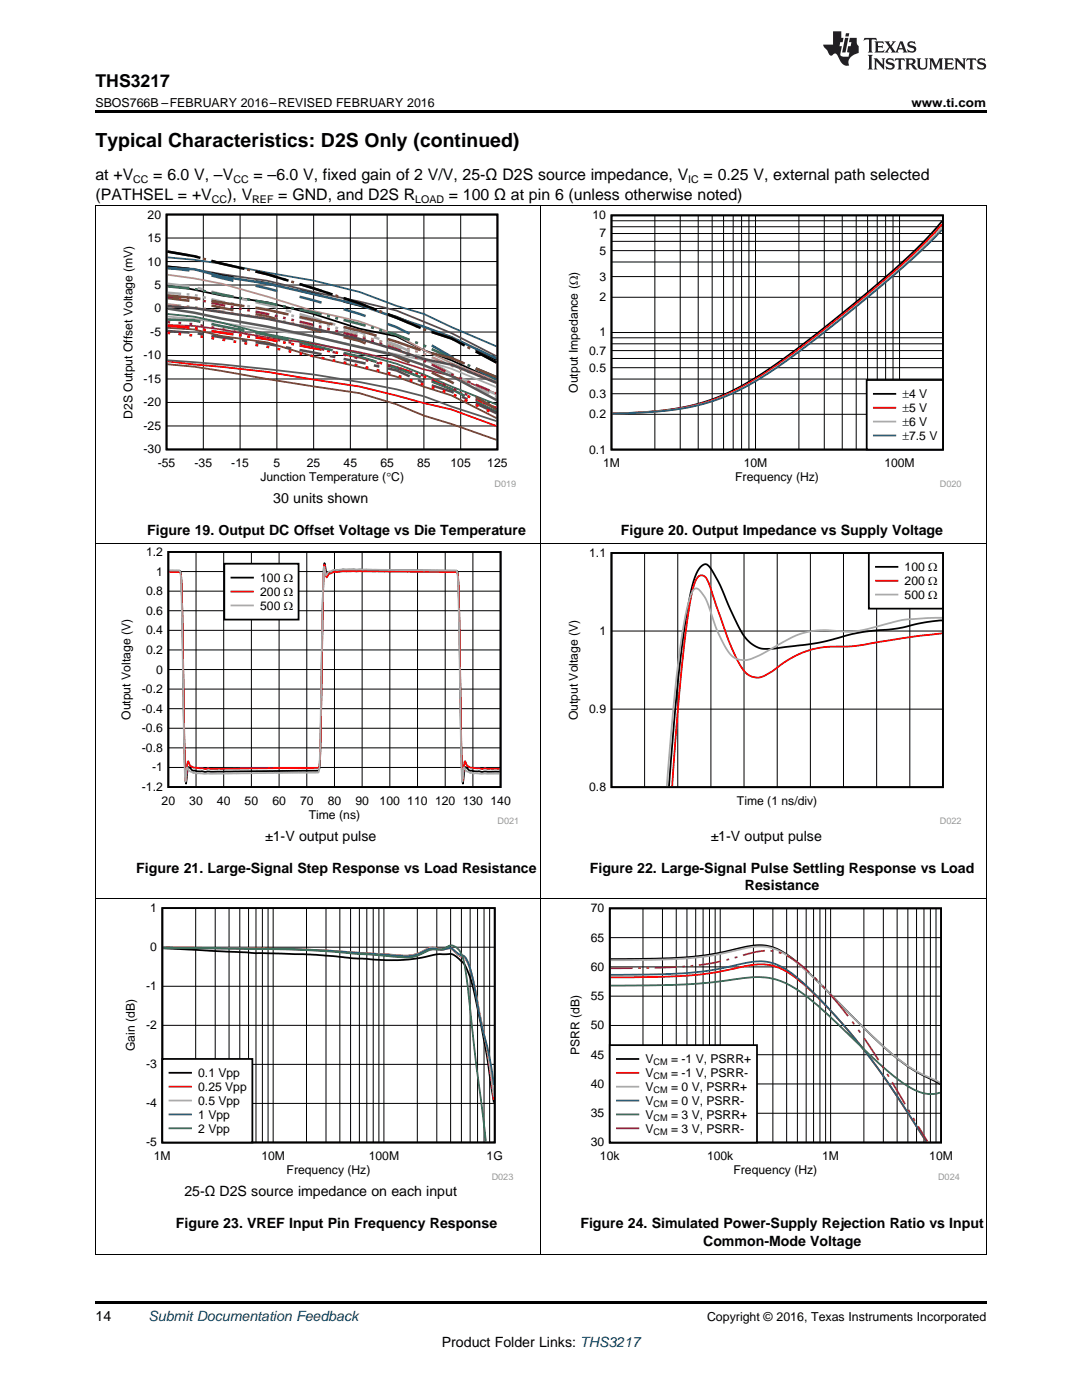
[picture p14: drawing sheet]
<svg xmlns="http://www.w3.org/2000/svg" width="216mm" height="279mm" viewBox="0 0 216 279" stroke-linecap="round" stroke-linejoin="round" font-family="sans-serif">
<defs><g id="words">
<text font-size="3.9" x="19" y="29.3">Typical Characteristics: D2S Only (continued)</text>
<text font-size="3.5" x="19" y="17.3">THS3217</text>
<g font-size="3.2">
<text x="19" y="36">at +V</text>
<text x="30.6" y="36">= 6.0 V, –V</text>
<text x="50.6" y="36">= –6.0 V, fixed gain of 2 V/V, 25-Ω D2S source impedance, V</text>
<text x="140.4" y="36">= 0.25 V, external path selected</text>
<text x="19" y="39.9">(PATHSEL = +V</text>
<text x="45.4" y="39.9">), V</text>
<text x="55.5" y="39.9">= GND, and D2S R</text>
<text x="89.6" y="39.9">= 100 Ω at pin 6 (unless otherwise noted)</text>
</g>
<g font-size="2.8">
<text x="54.5" y="100.4">30 units shown</text>
<text x="29.4" y="106.8">Figure 19. Output DC Offset Voltage vs Die Temperature</text>
<text x="123.9" y="106.8">Figure 20. Output Impedance vs Supply Voltage</text>
<text x="52.9" y="167.8">±1-V output pulse</text>
<text x="141.8" y="167.8">±1-V output pulse</text>
<text x="27.2" y="174.1">Figure 21. Large-Signal Step Response vs Load Resistance</text>
<text x="117.7" y="174.1">Figure 22. Large-Signal Pulse Settling Response vs Load</text>
<text x="148.6" y="177.7">Resistance</text>
<text x="36.8" y="238.7">25-Ω D2S source impedance on each input</text>
<text x="35.1" y="245">Figure 23. VREF Input Pin Frequency Response</text>
<text x="115.8" y="245">Figure 24. Simulated Power-Supply Rejection Ratio vs Input</text>
<text x="140.3" y="248.6">Common-Mode Voltage</text>
<text x="19" y="263.6">14</text>
<text x="88.2" y="268.9">Product Folder Links: THS3217</text>
</g>
<text font-size="2.8" fill="#0000c8" x="29.6" y="263.6">Submit Documentation Feedback</text>
<g font-size="2.5">
<text x="19" y="21.4">SBOS766B –FEBRUARY 2016–REVISED FEBRUARY 2016</text>
<text x="181.9" y="21.4">www.ti.com</text>
<text x="141.1" y="263.6">Copyright © 2016, Texas Instruments Incorporated</text>
</g>
<g font-size="2.4">
<text x="29.5" y="43.6">20</text>
<text x="118.2" y="43.8">10</text>
<text x="119.6" y="47.4">7</text>
<text x="29.5" y="53">10</text>
<text x="29.5" y="48.3">15</text>
<text x="119.6" y="50.8">5</text>
<text x="30.8" y="57.7">5</text>
<text x="119.6" y="56">3</text>
<text x="30.8" y="62.4">0</text>
<text x="119.6" y="60.1">2</text>
<text x="28.6" y="71.7">-10</text>
<text x="30" y="67.1">-5</text>
<text x="117.6" y="70.8">0.7</text>
<text x="119.6" y="67.2">1</text>
<text x="28.6" y="76.4">-15</text>
<text x="117.6" y="74.2">0.5</text>
<text x="26.4" y="83.6" transform="rotate(-90 26.4 83.6)">D2S Output Offset Voltage (mV)</text>
<text x="28.6" y="81.1">-20</text>
<text x="115.3" y="78.4" transform="rotate(-90 115.3 78.4)">Output Impedance (:)</text>
<text x="117.6" y="83.5">0.2</text>
<text x="117.6" y="79.4">0.3</text>
<text x="180.1" y="79.5">r4 V</text>
<text x="180.1" y="82.2">r5 V</text>
<text x="28.6" y="85.8">-25</text>
<text x="180.1" y="85">r6 V</text>
<text x="180.1" y="87.8">r7.5 V</text>
<text x="28.6" y="90.5">-30</text>
<text x="31.5" y="93.3">-55</text>
<text x="38.8" y="93.3">-35</text>
<text x="46.2" y="93.3">-15</text>
<text x="54.6" y="93.3">5</text>
<text x="61.2" y="93.3">25</text>
<text x="68.6" y="93.3">45</text>
<text x="75.9" y="93.3">65</text>
<text x="83.2" y="93.3">85</text>
<text x="89.9" y="93.3">105</text>
<text x="97.2" y="93.3">125</text>
<text x="117.6" y="90.5">0.1</text>
<text x="120.3" y="93.3">1M</text>
<text x="148.4" y="93.3">10M</text>
<text x="176.5" y="93.3">100M</text>
<text x="52" y="96.1">Junction Temperature (qC)</text>
<text x="146.7" y="96.1">Frequency (Hz)</text>
<text x="29.1" y="111">1.2</text>
<text x="117.6" y="111.2">1.1</text>
<text x="180.5" y="114">100 :</text>
<text x="29.1" y="118.8">0.8</text>
<text x="31.2" y="114.9">1</text>
<text x="51.9" y="116.1">100</text>
<text x="51.9" y="118.9">200</text>
<text x="56.6" y="116.1">:</text>
<text x="56.6" y="118.9">:</text>
<text x="180.5" y="116.8">200 :</text>
<text x="180.5" y="119.5">500 :</text>
<text x="29.1" y="122.7">0.6</text>
<text x="51.9" y="121.7">500</text>
<text x="56.6" y="121.7">:</text>
<text x="29.1" y="130.5">0.2</text>
<text x="29.1" y="126.6">0.4</text>
<text x="119.6" y="126.7">1</text>
<text x="31.2" y="134.4">0</text>
<text x="26.1" y="143.7" transform="rotate(-90 26.1 143.7)">Output Voltage (V)</text>
<text x="28.3" y="142.2">-0.4</text>
<text x="28.3" y="138.3">-0.2</text>
<text x="115.3" y="143.8" transform="rotate(-90 115.3 143.8)">Output Voltage (V)</text>
<text x="117.6" y="142.3">0.9</text>
<text x="28.3" y="146.1">-0.6</text>
<text x="28.3" y="150">-0.8</text>
<text x="30.3" y="154">-1</text>
<text x="28.3" y="157.9">-1.2</text>
<text x="32.2" y="160.6">20</text>
<text x="37.8" y="160.6">30</text>
<text x="43.3" y="160.6">40</text>
<text x="48.8" y="160.6">50</text>
<text x="54.3" y="160.6">60</text>
<text x="59.9" y="160.6">70</text>
<text x="65.4" y="160.6">80</text>
<text x="70.9" y="160.6">90</text>
<text x="75.8" y="160.6">100</text>
<text x="81.3" y="160.6">110</text>
<text x="86.8" y="160.6">120</text>
<text x="92.3" y="160.6">130 140</text>
<text x="117.6" y="157.9">0.8</text>
<text x="147" y="160.7">Time (1 ns/div)</text>
<text x="61.6" y="163.4">Time (ns)</text>
<text x="30" y="182">1</text>
<text x="117.9" y="182.1">70</text>
<text x="30" y="189.8">0</text>
<text x="117.9" y="187.9">65</text>
<text x="29.1" y="197.6">-1</text>
<text x="117.9" y="193.8">60</text>
<text x="117.9" y="199.6">55</text>
<text x="26.9" y="209.8" transform="rotate(-90 26.9 209.8)">Gain (dB)</text>
<text x="29.1" y="205.4">-2</text>
<text x="117.9" y="205.4">50</text>
<text x="29.1" y="213.2">-3</text>
<text x="39.5" y="215">0.1 Vpp</text>
<text x="115.7" y="210.6" transform="rotate(-90 115.7 210.6)">PSRR (dB)</text>
<text x="117.9" y="211.3">45</text>
<text x="128.8" y="212.2">V</text>
<text x="128.8" y="215">V</text>
<text x="133.9" y="212.2">= -1 V, PSRR+</text>
<text x="133.9" y="215">= -1 V, PSRR-</text>
<text x="29.1" y="221">-4</text>
<text x="39.5" y="217.7">0.25 Vpp</text>
<text x="39.5" y="220.5">0.5 Vpp</text>
<text x="117.9" y="217.1">40</text>
<text x="128.8" y="217.7">V</text>
<text x="128.8" y="220.5">V</text>
<text x="133.9" y="217.7">= 0 V, PSRR+</text>
<text x="133.9" y="220.5">= 0 V, PSRR-</text>
<text x="39.5" y="223.3">1 Vpp</text>
<text x="39.5" y="226">2 Vpp</text>
<text x="117.9" y="223">35</text>
<text x="128.8" y="223.3">V</text>
<text x="128.8" y="226">V</text>
<text x="133.9" y="223.3">= 3 V, PSRR+</text>
<text x="133.9" y="226">= 3 V, PSRR-</text>
<text x="29.1" y="228.8">-5</text>
<text x="30.7" y="231.6">1M</text>
<text x="52.2" y="231.6">10M</text>
<text x="73.6" y="231.6">100M</text>
<text x="97.1" y="231.6">1G</text>
<text x="117.9" y="228.8">30</text>
<text x="119.7" y="231.6">10k</text>
<text x="141.1" y="231.6">100k</text>
<text x="164.1" y="231.6">1M</text>
<text x="185.4" y="231.6">10M</text>
<text x="57.2" y="234.3">Frequency (Hz)</text>
<text x="146.4" y="234.3">Frequency (Hz)</text>
</g>
<g font-size="2.1">
<text x="26.6" y="36.6">CC</text>
<text x="42.3" y="40.5">CC</text>
<text x="46.6" y="36.6">CC</text>
<text x="50.3" y="40.5">REF</text>
<text x="82.9" y="40.5">LOAD</text>
<text x="137.3" y="36.6">IC</text>
</g>
<g font-size="1.8" fill="#999">
<text x="98.7" y="97.1">D019</text>
<text x="187.5" y="97.1">D020</text>
<text x="99.3" y="164.5">D021</text>
<text x="187.5" y="164.5">D022</text>
<text x="98.1" y="235.4">D023</text>
<text x="187.2" y="235.4">D024</text>
</g>
<g font-size="1.8">
<text x="130.4" y="212.6">CM</text>
<text x="130.4" y="215.4">CM</text>
<text x="130.4" y="218.2">CM</text>
<text x="130.4" y="220.9">CM</text>
<text x="130.4" y="223.7">CM</text>
<text x="130.4" y="226.4">CM</text>
</g>
</g></defs>
<path d="M19 259.7h177.8v.5h-177.8z" fill="#000"/>
<path d="M19.1 179.4v70.9M107.9 179.4v70.9M196.8 179.4v70.9M19 250.3h177.8" fill="none" stroke="#000" stroke-width=".2"/>
<path d="M24.6 180.3h77.8v55.1h-77.8z" fill-rule="evenodd" fill="#fff"/>
<path d="M32.4 181.2h66.3v46.8h-66.3zM32.6 189.3l18.2 .9 11.2 .3 8.6 .8 6.5 .3 4.9-.2 5.6-1 2.8 .1 .9 .6 1.4 1.4 .9 2.1 .7 2.1 2.8 13.6 1.4 9.8" fill="none" stroke="#000" stroke-width=".35"/>
<g fill="none" stroke="#000" stroke-width=".2">
<path d="M32.4 196.8h66.3M32.4 189h66.3M39 181.2v46.8M42.9 181.2v46.8M45.7 181.2v46.8M47.8 181.2v46.8M49.6 181.2v46.8M51.1 181.2v46.8M52.4 181.2v46.8M53.5 181.2v46.8M54.5 181.2v46.8M61.2 181.2v46.8"/>
<path d="M65.1 181.2v46.8M67.8 181.2v46.8M70 181.2v46.8M71.7 181.2v46.8M73.2 181.2v46.8M74.5 181.2v46.8M75.6 181.2v46.8M76.6 181.2v46.8M83.3 181.2v46.8M87.2 181.2v46.8M89.9 181.2v46.8M92.1 181.2v46.8"/>
<path d="M93.8 181.2v46.8M95.3 181.2v46.8M96.6 181.2v46.8M97.7 181.2v46.8M32.4 212.4h66.3M32.4 204.6h66.3M32.4 220.2h66.3"/>
</g>
<path d="M32.6 189.1l27.7 .4 20.6 1.2 2-.2 3.1-1.3 2.2 .3 1.1-.2a2.41 2.41 0 0 1 2 1.2l.7 .4a1.73 1.73 0 0 1 1.5 1.6l1 3.3 2.6 13.1 1.4 10.6" fill="none" stroke="#f00" stroke-width=".35"/>
<path d="M32.6 189.1l26.5 .3 6.2 .3 15.5 1 2.1-.2 3.1-1.3 2.2 .3 1.6-.3 .4 .2 1.2 1.1 .6 .3a1.71 1.71 0 0 1 1.5 1.5l1 3.5 2.6 13 1.4 10.1" fill="none" stroke="#aaa" stroke-width=".35"/>
<path d="M32.6 189.1l27.2 .4 6.2 .3 15 1.1 1.9-.3 3-1.3 2.4 .2 1.1-.2a2.47 2.47 0 0 1 2 1l.7 .3a1.61 1.61 0 0 1 1.3 1.5l.9 3.1 1.7 9.1 1.5 5.8 1 6.4" fill="none" stroke="#295c75" stroke-width=".35"/>
<path d="M32.6 189.1l26.6 .4 22.2 1.6 1.7-.3 2.8-1.2 2.4-.2 1.8-.7 1 .4 .8 1a16.9 16.9 0 0 1 1.3 5.9l1.7 15.3 2 16.5" fill="none" stroke="#286b49" stroke-width=".35"/>
<path d="M32.4 211.3h18v16.7h-18z" fill-rule="evenodd" fill="#fff"/>
<path d="M32.4 211.3h18v16.7h-18zM33.8 214.1h4.3" fill="none" stroke="#000" stroke-width=".35"/>
<path d="M33.8 216.9h4.3" fill="none" stroke="#f00" stroke-width=".35"/>
<path d="M33.8 219.6h4.3" fill="none" stroke="#aaa" stroke-width=".35"/>
<path d="M33.8 222.4h4.3" fill="none" stroke="#295c75" stroke-width=".35"/>
<path d="M33.8 225.2h4.3" fill="none" stroke="#286b49" stroke-width=".35"/>
<path d="M113.3 180.4h78.2v55h-78.2z" fill-rule="evenodd" fill="#fff"/>
<path d="M121.7 181.3h66.1v46.7h-66.1zM121.8 191.4l9.1-.1 5.8-.2 4.8-.6 4-.8a18.9 18.9 0 0 1 7.8-.9 16.5 16.5 0 0 1 7.3 4.6l15.4 15.2a35.8 35.8 0 0 0 11 7.4l.6 .4" fill="none" stroke="#000" stroke-width=".35"/>
<g fill="none" stroke="#000" stroke-width=".2">
<path d="M121.7 198.8h66.1M121.7 193h66.1M121.7 187.1h66.1M128.3 181.3v46.7M132.2 181.3v46.7M134.9 181.3v46.7M137.1 181.3v46.7M138.8 181.3v46.7M140.3 181.3v46.7M141.6 181.3v46.7M142.7 181.3v46.7M143.7 181.3v46.7"/>
<path d="M150.3 181.3v46.7M154.2 181.3v46.7M157 181.3v46.7M159.1 181.3v46.7M160.9 181.3v46.7M162.3 181.3v46.7M163.6 181.3v46.7M164.7 181.3v46.7M165.7 181.3v46.7M172.4 181.3v46.7M176.3 181.3v46.7M179 181.3v46.7"/>
<path d="M181.2 181.3v46.7M182.9 181.3v46.7M184.4 181.3v46.7M185.7 181.3v46.7M186.8 181.3v46.7M121.7 216.3h66.1M121.7 210.5h66.1M121.7 204.7h66.1M121.7 222.2h66.1"/>
</g>
<path d="M121.8 195.1l8.7-.1 7-.3 4-.4 4.8-.9a16.1 16.1 0 0 1 8.4-.5 24.9 24.9 0 0 1 8.8 6.5l4.5 4.8 5.8 7.2 3.7 5.1 7.3 11.3" fill="none" stroke="#f00" stroke-width=".35"/>
<path d="M121.8 191.6l9.1-.1 6.6-.3 3.6-.4 4.8-.9a17.1 17.1 0 0 1 7.7-.8 17.8 17.8 0 0 1 7.4 4.7l14.7 14.5a33 33 0 0 0 11.3 7.5l.6 .3" fill="none" stroke="#aaa" stroke-width=".35"/>
<path d="M121.8 194.6l7.6-.1 7-.3 5.5-.6 4-.8a19.5 19.5 0 0 1 7.4-.8 16.3 16.3 0 0 1 7.7 4.8l5.9 6.1 5.8 7 4.8 6.6 7.4 11.3" fill="none" stroke="#295c75" stroke-width=".35"/>
<path d="M121.8 196.7l15.3-.3 4.8-.3 4.7-.7a16.5 16.5 0 0 1 10 .7 43.8 43.8 0 0 1 10.6 8.3l7.7 7.4a29 29 0 0 0 8.8 6.2 6.1 6.1 0 0 0 3.9 .1" fill="none" stroke="#286b49" stroke-width=".35"/>
<g fill="none" stroke="#9e3a3a" stroke-width=".35">
<path d="M126.2 193.2h-4.4M127.3 193.2h.6M129 193.2h.5M135 193l-4.4 .2M136.7 192.9h-.6M138.3 192.7l-.5 .1M143.8 191.9l-4.4 .7M145.5 191.4l-.6 .2M147.1 191l-.5 .1M152.6 189.7l-1.9 .3-2.5 .7M153.7 189.7l.6 .1M155.4 190.1l.5 .1"/>
<path d="M157 190.7l1.8 1.1 2.6 2.2M162.5 195.1l.6 .5M164.1 196.7l.5 .6M165.6 198.4l3.6 4.4M170.1 203.9l.4 .5M171.3 205.5l.4 .6M172.4 207.2l2.9 4.4M176 212.7l.3 .5M177 214.3l.4 .6M178 216l2.6 4.4M181.2 221.5l.4 .5M182.2 223.1l.3 .6"/>
<path d="M183.2 224.8l1.9 3"/>
</g>
<path d="M121.7 208.6h29.3v19.4h-29.3z" fill-rule="evenodd" fill="#fff"/>
<path d="M121.7 208.6h29.3v19.4h-29.3zM123.1 211.3h4.3" fill="none" stroke="#000" stroke-width=".35"/>
<path d="M123.1 214.1h4.3" fill="none" stroke="#f00" stroke-width=".35"/>
<path d="M123.1 216.9h4.3" fill="none" stroke="#aaa" stroke-width=".35"/>
<path d="M123.1 219.6h4.3" fill="none" stroke="#295c75" stroke-width=".35"/>
<path d="M123.1 222.4h4.3" fill="none" stroke="#286b49" stroke-width=".35"/>
<path d="M123.1 225.2h4.3" fill="none" stroke="#9e3a3a" stroke-width=".35"/>
<path d="M19.1 108.5v70.9M107.9 108.5v70.9M196.8 108.5v70.9M19 179.4h177.8" fill="none" stroke="#000" stroke-width=".2"/>
<path d="M23.7 109.2h79.5v55.3h-79.5z" fill-rule="evenodd" fill="#fff"/>
<path d="M33.6 110.2h66.3v46.9h-66.3zM33.8 113.9h2l.2 .2a119.2 119.2 0 0 1 .5 13.8l.2 15.5a116.7 116.7 0 0 0 .4 13l.5-3.3 .4 .2a1.72 1.72 0 0 0 1.3 .6l1.7 .2 22.6-.4 .3-2.3 .1-4 .3-21.7a124.8 124.8 0 0 1 .4-13.3l.5 2.1 .4-.1a3.1 3.1 0 0 1 2.5-.6l2.5-.1 20.4 .2 .3 .2a118 118 0 0 1 .4 13.8l.2 15.5a117.3 117.3 0 0 0 .5 13l.3-2.9 .1-.4 .2 .1a2.13 2.13 0 0 0 2 .7l4.7 .1" fill="none" stroke="#000" stroke-width=".36"/>
<g fill="none" stroke="#000" stroke-width=".2">
<path d="M33.6 118h66.3M33.6 114.1h66.3M39.1 110.2v46.9M44.6 110.2v46.9M50.2 110.2v46.9M55.7 110.2v46.9M61.2 110.2v46.9M66.7 110.2v46.9M72.3 110.2v46.9M77.8 110.2v46.9M83.3 110.2v46.9M88.8 110.2v46.9"/>
<path d="M94.4 110.2v46.9M33.6 137.5h66.3M33.6 133.6h66.3M33.6 129.7h66.3M33.6 125.8h66.3M33.6 121.9h66.3M33.6 153.2h66.3M33.6 149.3h66.3M33.6 145.3h66.3M33.6 141.4h66.3"/>
</g>
<path d="M33.8 114.1l2.1 .1 .2 .6 .9 41 .3-3 .3-.9a1.74 1.74 0 0 0 1.8 1.4l1.6 .2 22.6-.3 .3-2.1 .1-3.7 .3-20a158.4 158.4 0 0 1 .4-14.7l.5 2.5a1.89 1.89 0 0 1 1.4-1l5.3-.2 19.1 .2 .3 .1 .3 6.4 .7 35.1 .1-.2a10.7 10.7 0 0 1 .4-3.7 1.75 1.75 0 0 0 1.9 1.4l1.5 .2 3.5-.1" fill="none" stroke="#f00" stroke-width=".36"/>
<path d="M33.8 113.9h2.1l.2 1.7 .7 35.9 .2 4.5 .3-2.9a2.12 2.12 0 0 0 2.4 1.2l1.2 .1 22.6-.2 .3-1.4 .1-3.1 .7-36.5h.1l.4 1.6 .5-.7h.4l.4-.3 1.9-.2 22.9 .3 .2 1.7 .1 3.5 .5 32.4 .3 4.5 .3-2.9 .1 .1a1.57 1.57 0 0 0 1.4 1l1.9 .2h3.7" fill="none" stroke="#aaa" stroke-width=".36"/>
<path d="M44.8 112.5h14.8v11.2h-14.8z" fill-rule="evenodd" fill="#fff"/>
<path d="M44.8 112.5h14.8v11.2h-14.8zM46.2 115.3h4.3" fill="none" stroke="#000" stroke-width=".36"/>
<path d="M46.2 118.1h4.3" fill="none" stroke="#f00" stroke-width=".36"/>
<path d="M46.2 120.8h4.3" fill="none" stroke="#aaa" stroke-width=".36"/>
<path d="M113 109.4h78.8v55.1h-78.8z" fill-rule="evenodd" fill="#fff"/>
<path d="M122 110.4h66.1v46.7h-66.1zM188 123.8l-3.6 .4-5.5 1.2-6.9 .8-2.1 .4-6.4 1.6-7.1 1a12.3 12.3 0 0 1-5 .1 8 8 0 0 1-4.3-4.7l-1.5-3.4a31.4 31.4 0 0 0-4.3-8.3 1.03 1.03 0 0 0-1.6 .3 13.2 13.2 0 0 0-2.1 6 285.8 285.8 0 0 0-3.7 32l-.4 5.7" fill="none" stroke="#000" stroke-width=".35"/>
<path d="M128.6 110.4v46.7M135.2 110.4v46.7M141.9 110.4v46.7M148.5 110.4v46.7M155.1 110.4v46.7M161.7 110.4v46.7M168.3 110.4v46.7M174.9 110.4v46.7M181.5 110.4v46.7M122 125.9h66.2M122 141.5h66.2" fill="none" stroke="#000" stroke-width=".2"/>
<path d="M188 126.4l-6.2 .7-11.4 1.8-5 .2-2.7 .3a21 21 0 0 0-8.7 4.6l-.5 .3a3.5 3.5 0 0 1-5.6-1.1 51.3 51.3 0 0 1-4.5-10.9l-.5-1.4a27.6 27.6 0 0 0-2.1-5.7l-.3-.2a1.06 1.06 0 0 0-1.6 .6l-.2 .6a63.3 63.3 0 0 0-2.1 12.1l-1.4 13.6-1.1 15" fill="none" stroke="#f00" stroke-width=".35"/>
<path d="M188 123.3l-5.4 .2a36.8 36.8 0 0 0-8.7 1.8l-1.1 .3a16.9 16.9 0 0 1-7.1 .2h-1.4a16.1 16.1 0 0 0-9 2.9l-1.8 1a13.3 13.3 0 0 1-5 2 3.6 3.6 0 0 1-3.5-2.1l-1-1.9a49.6 49.6 0 0 1-2.9-7.7 5.1 5.1 0 0 0-2.2-2.6 1.35 1.35 0 0 0-1 1.2 73.7 73.7 0 0 0-2.7 14.4l-.8 7.5-1.3 16.4" fill="none" stroke="#aaa" stroke-width=".35"/>
<path d="M173.4 110.4h14.7v11.1h-14.7z" fill-rule="evenodd" fill="#fff"/>
<path d="M173.4 110.4h14.7v11.1h-14.7zM174.8 113.1h4.3" fill="none" stroke="#000" stroke-width=".35"/>
<path d="M174.8 115.9h4.3" fill="none" stroke="#f00" stroke-width=".35"/>
<path d="M174.8 118.7h4.3" fill="none" stroke="#aaa" stroke-width=".35"/>
<path d="M19.1 41.1v67.4M107.9 41.1v67.4M196.8 41.1v67.4M19 108.5h177.8" fill="none" stroke="#000" stroke-width=".2"/>
<path d="M24.1 41.9h78.8v55.3h-78.8z" fill-rule="evenodd" fill="#fff"/>
<path d="M33.2 42.8h66.1v46.9h-66.1zM33.4 56.8l10.8 2.2 9.2 1.3 9.2 2.4 9.1 2.9 7.4 1.5 5.5 2.8 5.5 2 9 4.1" fill="none" stroke="#000" stroke-width=".35"/>
<g fill="none" stroke="#000" stroke-width=".2">
<path d="M33.2 56.9h66.1M33.2 52.2h66.1M33.2 47.5h66.1M40.6 42.8v46.9M47.9 42.8v46.9M55.2 42.8v46.9M62.6 42.8v46.9M69.9 42.8v46.9M77.3 42.8v46.9M84.6 42.8v46.9M91.9 42.8v46.9M33.2 75.6h66.1"/>
<path d="M33.2 71h66.1M33.2 66.3h66.1M33.2 61.6h66.1M33.2 85h66.1M33.2 80.3h66.1"/>
</g>
<path d="M33.4 72.1l20 2.1 18.3 2.9 18.4 4.6 9 3.3" fill="none" stroke="#f00" stroke-width=".35"/>
<path d="M33.4 63.2l5.3 .5 23.9 3.4 22 4.8 5.5 1.7 9 3.7" fill="none" stroke="#aaa" stroke-width=".35"/>
<path d="M33.4 51.4l5.3 .4 5.5 .8 18.4 3.4 9.1 2.3 7.4 2.7 5.5 1.7 5.5 2.6 9 3.8" fill="none" stroke="#295c75" stroke-width=".35"/>
<path d="M33.4 62.7l5.3 .5 5.5 1.2 9.2 2.3 9.2 1.8 9.1 2.1 7.4 2 20 8.1" fill="none" stroke="#286b49" stroke-width=".35"/>
<path d="M33.4 64.9l5.3 .2 5.5 .7 9.2 1.6 9.2 1.2 9.1 1.7 7.4 1.7 5.5 1.7 5.5 1.3 9 3.6" fill="none" stroke="#9e3a3a" stroke-width=".35"/>
<path d="M33.4 53.1l5.3 .6 5.5 1 9.2 1.3 9.2 2.3 9.1 1.9 7.4 1.8 11 4.5 9 4.6" fill="none" stroke="#68275f" stroke-width=".35"/>
<path d="M33.4 65.4l5.3 .4 5.5 1.3 9.2 1.2 9.2 2.8 9.1 2.1 7.4 2 5.5 2 5.5 1.7 9 4.6" fill="none" stroke="#6b5028" stroke-width=".35"/>
<path d="M33.4 72.7l5.3 .5 14.7 2.5 18.3 2.8 7.4 2.2 5.5 2.2 5.5 1.7 9 3.2" fill="none" stroke="#84471f" stroke-width=".35"/>
<path d="M33.4 54.8l5.3 .8 5.5 1 9.2 2.6 9.2 2.9 9.1 2.1 7.4 2.6 5.5 3.1 5.5 2.6 9 3.5" fill="none" stroke="#b2af67" stroke-width=".35"/>
<path d="M33.4 71.9a379.4 379.4 0 0 1 38.3 4.3l7.4 1.5 5.5 1.4 5.5 2 9 3" fill="none" stroke="#595959" stroke-width=".35"/>
<g fill="none" stroke="#000" stroke-width=".5">
<path d="M33.4 50.2l6.6 1.3M33.4 53.2l4.4 .5M42.2 54.5l4.4 .9M42.2 52.1l6.6 1.6M51 56.2l4.4 .8M51 54.2l2.4 .6 4.2 1.2M59.8 58l4.4 1M59.8 56.7l6.6 2.1M68.6 59.5l6.5 2.4M68.6 60.1l4.4 1.2M81.7 64.3l-4.4-1.6 6.6 2.8M86.1 66l4.4 1.6"/>
<path d="M86.1 66.3l4 1.3 2.6 1.4M94.9 69.8l4.2 2M94.9 70.1l4.2 2.3"/>
</g>
<g fill="none" stroke="#f00" stroke-width=".5">
<path d="M33.4 65l4.4 .4M33.4 66.4l.5 .1M35.6 66.6l.5 .1M37.8 66.9h.5M38.9 65.5l.5 .1M40 67.1l.5 .1M40.5 65.8l.6 .1M42.2 66l4.4 .7M42.2 67.5l.5 .1M44.4 67.8l.5 .1M46.6 68.1l.5 .1M47.7 66.9l.5 .1"/>
<path d="M48.8 68.5l.5 .1M49.3 67.1l.6 .1M51 67.4l4.4 .7M51 68.8l.5 .1M53.2 69.2l.5 .1M55.4 69.6l.5 .1M56.5 68.3l.5 .1M57.6 70.1l.5 .1M58.1 68.6l.6 .1M59.8 68.9l4.4 .9M59.8 70.5l.5 .1M62 71l.5 .1"/>
<path d="M64.2 71.4l.5 .1M65.3 70l.5 .1M66.4 71.9l.5 .1M66.9 70.3l.6 .1M68.6 70.7l4.4 .9M68.6 72.3l.5 .1M70.8 72.8l.5 .1M73 73.3l.5 .1M74.1 71.9l.5 .2M75.1 73.9l.6 .1M75.7 72.4l.6 .1M77.3 72.8l4.4 1.4"/>
<path d="M77.3 74.4l.6 .2M79.6 75l.5 .2M81.7 75.8l.6 .2M82.8 74.5l.6 .2M83.9 76.6l.6 .2M84.5 75.1l.5 .2M86.1 75.9l4.4 2M86.1 77.3l.6 .2M88.3 78l.6 .2M90.5 78.8l.6 .2M91.6 78.4l.6 .2M92.7 79.8l.6 .3"/>
<path d="M93.3 79l.5 .3M94.9 79.7l4.2 1.8M94.9 80.8l.6 .3M97.1 81.8l.6 .3"/>
</g>
<g fill="none" stroke="#aaa" stroke-width=".5">
<path d="M33.4 58.4l2.7 .2M33.4 56.6l4.4 .6M37.2 58.7l.6 .1M38.9 58.9l.5 .1M39.4 57.5l1.1 .3M40.5 59.3l.6 .1M42.2 59.7l2.7 .6M42.2 58.2l4.4 1.1M48.2 59.7l1.1 .2M46 60.5l.6 .1M47.7 60.8l.5 .1M49.3 61.1l.6 .1"/>
<path d="M51 61.4l2.7 .4M51 60.3l4.4 1.1M54.8 62.1l.6 .2M56.5 62.5l.5 .2M57 61.9l1.1 .3M58.1 62.9l.6 .2M59.8 62.7l4.4 1.3M59.8 63.3l2.7 .7M63.6 64.4l.6 .1M65.3 64.9l.5 .1M65.8 64.5l1.1 .3M66.9 65.4l.6 .1"/>
<path d="M68.6 65.3l4.4 1.4M68.6 65.9l2.7 .8M72.4 67l.6 .2M74.1 67.6l.5 .2M74.6 67.3l1.1 .4M75.7 68.1l.6 .2M77.3 68.7l2.8 1M77.3 68.2l1.8 .6 2.6 1.3M81.2 70.1l.5 .3M82.8 70.8l.6 .2M83.4 70.9l1.1 .5M84.5 71.5l.5 .3"/>
<path d="M86.1 72.3l4.4 2.5M86.1 72.5l2.8 1.7M90 74.8l.5 .3M91.6 75.6l.6 .3M92.2 75.6l1.1 .5M93.3 76.4l.5 .3M94.9 77.2l2.8 1.3M94.9 76.8l4.2 2M98.8 79.1l.3 .1"/>
</g>
<path d="M33.4 53.5l5.3 .2 5.5 1.5 9.2 1.4 18.3 4.3 12.9 4.3 5.5 2.1 9 4.2M33.4 53.4l4.4 .6M42.2 55l4.4 1M51 57l4.4 1.1M59.8 59.2l4.4 1.2M68.6 61.7l4.4 1.4M77.3 64.7l1.8 .6 2.6 1.3M86.1 68.9l4.4 2.5M94.9 73.6l4.2 2.1" fill="none" stroke="#295c75" stroke-width=".5"/>
<g fill="none" stroke="#286b49" stroke-width=".5">
<path d="M33.4 57.1l4.4 .5M38.9 57.7l.5 .1M40.5 58l.6 .2M42.2 58.4l4.4 .8M47.7 59.4l.5 .1M49.3 59.7l.6 .1M33.4 63.8l5.3 .2 1.3 .2M42.2 64.7l6.6 1.3M51 66.4l6.6 1.4M51 60l4.4 .9M56.5 61.1l.5 .1M58.1 61.4l.6 .1"/>
<path d="M59.8 68.3l6.6 1.6M59.8 61.8l4.4 1M65.3 63l.5 .2M66.9 63.5l.6 .1M68.6 70.4l3.1 .8 3.4 1M68.6 63.9l4.4 1.1M74.1 65.3l.5 .2M75.7 65.8l.6 .2M77.3 72.9l6.6 2.4M77.3 66.3l4.4 1.5M82.8 68.3l.6 .2M84.5 68.9l.5 .3"/>
<path d="M86.1 76.1l4 1.6 2.6 1.3M86.1 69.7l4.4 2M91.6 72.1l.6 .3M93.3 72.8l.5 .3M94.9 73.5l4.2 1.8M94.9 80.1l4.2 2.1"/>
</g>
<g fill="none" stroke="#9e3a3a" stroke-width=".5">
<path d="M33.4 59.2l2.7 .2M37.2 59.5l.6 .1M38.9 59.7l.5 .1M33.4 64.3h.5M35.6 64.5h.5M37.8 64.6l.5 .1M40 64.9l.5 .1M40.5 60l.6 .2M42.2 60.4l2.7 .6M42.2 65.3l.5 .1M44.4 65.7l.5 .1M46 61.2l.6 .1"/>
<path d="M46.6 66.1l.5 .1M47.7 61.5l.5 .2M48.8 66.5l.5 .1M49.3 61.9l.6 .1M51 62.2l2.7 .6M51 67l.5 .1M53.2 67.4l.5 .1M54.8 63l.6 .1M55.4 67.8l.5 .1M56.5 63.4l.5 .1M57.6 68.3l.5 .1M58.1 63.8l.6 .1"/>
<path d="M59.8 68.7l.5 .1M59.8 64.2l2.7 .6M62 69.2l.5 .1M63.6 65.1l.6 .2M64.2 69.7l.5 .1M65.3 65.6l.5 .1M66.4 70.2l.5 .2M66.9 66l.6 .1M68.6 70.8l.5 .1M68.6 66.4l2.7 .7M70.8 71.3l.5 .2M72.4 67.5l.6 .2"/>
<path d="M73 71.9l.5 .1M74.1 68l.5 .2M75.1 72.4l.6 .2M75.7 68.5l.6 .2M77.3 69.1l2.8 1M77.3 73l.6 .1M79.6 73.5l.5 .2M81.2 70.5l.5 .3M81.7 74.2l.6 .1M82.8 71.2l.6 .3M83.9 74.8l.6 .1M84.5 71.9l.5 .3"/>
<path d="M86.1 75.7l.6 .2M86.1 72.8l2.8 1.3M88.3 76.6l.6 .3M90 74.7l.5 .2M90.5 77.6l.6 .2M91.6 75.4l.6 .2M92.7 78.6l.6 .2M93.3 76.1l.5 .2M94.9 79.5l.6 .2M94.9 76.8l2.8 1.1M98.8 78.4l.3 .1M97.1 80.4l.6 .3"/>
</g>
<g fill="none" stroke="#68275f" stroke-width=".5">
<path d="M33.4 61.1l5.3 .4 14.7 2.1 18.3 4 7.4 2.2 5.5 1.9 5.5 1.1 9 3.6M33.4 66.1l4.4 .3M39.4 66.6l1.1 .1M42.2 67l4.4 .7M48.2 67.9l1.1 .2M51 68.3l4.4 .7M57 69.3l1.1 .2M59.8 69.8l4.4 .9M65.8 71l1.1 .3M68.6 71.6l4.4 1M74.6 72.9l1.1 .3M77.3 73.5l1.8 .4 2.6 1.2"/>
<path d="M83.4 75.9l1.1 .5M86.1 76.9l4.4 1.5M92.2 79.2l1.1 .5M94.9 80.5l4.2 2"/>
</g>
<g fill="none" stroke="#6b5028" stroke-width=".5">
<path d="M33.4 59l6.6 .7M33.4 59.5l4.4 .5M42.2 61l4.4 .9M42.2 60l6.6 1.1M51 62.7l2.4 .5 2 .5M51 61.5l6.6 1.3M59.8 65l4.4 1.2M59.8 63.2l6.6 1.5M68.6 67.3l3.1 .7 1.3 .5M68.6 65.2l3.1 .8 3.4 1M77.3 70.4l4.4 1.9M77.3 67.7l6.6 2.2"/>
<path d="M86.1 74.3l4.4 2.2M86.1 70.5l4 1 2.6 1.1M94.9 79.2l4.2 2.5M94.9 73.5l4.2 1.8"/>
</g>
<g fill="none" stroke="#84471f" stroke-width=".5">
<path d="M33.4 50.2l4.4 .8M38.9 51.2l.5 .1M40.5 51.6l.6 .2M42.2 52.1l4.4 1.1M47.7 53.4l.5 .1M49.3 53.8l.6 .1M51 54.2l4.4 1.1M56.5 55.7l.5 .2M58.1 56.2l.6 .2M59.8 56.7l4.4 1.4M65.3 58.4l.5 .2M66.9 59l.6 .1"/>
<path d="M68.6 59.5l4.4 1.5M74.1 61.4l.5 .2M75.7 62.1l.6 .2M77.3 62.7l4.4 1.8M82.8 65l.6 .2M84.5 65.7l.5 .2M86.1 66.3l4.4 1.5M91.6 68.4l.6 .3M93.3 69.3l.5 .3M94.9 70.1l4.2 2.3"/>
</g>
<g fill="none" stroke="#b2af67" stroke-width=".5">
<path d="M33.4 60.7l2.7 .3M37.2 61.2h.6M38.9 61.3l.5 .1M40.5 61.6l.6 .1M42.2 61.8l2.7 .4M46 62.4l.6 .1M47.7 62.7h.5M49.3 62.9l.6 .1M51 63.1l2.7 .5M54.8 63.8l.6 .1M56.5 64.1l.5 .1M58.1 64.4l.6 .2"/>
<path d="M59.8 64.8l2.7 .5M63.6 65.5l.6 .1M65.3 65.8l.5 .1M66.9 66.1l.6 .1M68.6 66.4l2.7 .5M72.4 67.2l.6 .1M74.1 67.6l.5 .2M75.7 68.1l.6 .1M77.3 68.5l2.8 .7M81.2 69.6l.5 .1M82.8 70.1l.6 .1M84.5 70.6l.5 .2"/>
<path d="M86.1 71.3l2.8 1.2M90 72.9l.5 .3M91.6 73.5l.6 .2M93.3 74.2l.5 .1M94.9 74.7l2.8 1M98.8 76.1l.3 .1"/>
</g>
<path d="M33.4 61.6l5.3 .8 5.5 1.2a484.9 484.9 0 0 1 34.9 7.4l5.5 1.9 5.5 2.2 9 4.7" fill="none" stroke="#595959" stroke-width=".5"/>
<path d="M113 42.1h78.8v55.1h-78.8z" fill-rule="evenodd" fill="#fff"/>
<path d="M122 43h66.2v46.7h-66.2zM188 44.1l-2.8 3.2-3.3 3.3-4.5 4.1-5.9 5-13 10.3-5.2 3.7-4.4 2.8-2.9 1.6-2.7 1.1-2.8 1.1-2.5 .6-3.2 .7-3.3 .4-9.3 .5" fill="none" stroke="#000" stroke-width=".35"/>
<g fill="none" stroke="#000" stroke-width=".2">
<path d="M122 59.3h66.2M122 55.2h66.2M122 52.3h66.2M122 50h66.2M122 48.2h66.2M122 46.6h66.2M122 45.3h66.2M122 44.1h66.2M130.7 43v46.7M135.7 43v46.7M139.3 43v46.7M142.1 43v46.7"/>
<path d="M144.4 43v46.7M146.3 43v46.7M148 43v46.7M149.4 43v46.7M150.8 43v46.7M159.4 43v46.7M164.5 43v46.7M168.1 43v46.7M170.8 43v46.7M173.1 43v46.7M175 43v46.7M176.7 43v46.7"/>
<path d="M178.2 43v46.7M179.5 43v46.7M122 78.6h66.2M122 75.6h66.2M122 73.4h66.2M122 71.5h66.2M122 70h66.2M122 68.6h66.2M122 67.4h66.2M122 66.4h66.2M122 82.7h66.2"/>
</g>
<path d="M188 44.7l-3.3 3.6-3.6 3.5-4.7 4.2-6.4 5.3-6.8 5.5-6.2 4.7-3.9 2.7-4.2 2.5-2.9 1.6-2.5 1-2.4 .9-3.5 .9-3.4 .6-3.5 .4-8.5 .4" fill="none" stroke="#f00" stroke-width=".35"/>
<path d="M188 45.3l-2.8 3.1-3.9 3.6-11.5 9.8-6.4 5.2-5.9 4.5-4.4 3-3.7 2.2-5.4 2.6-2.3 .9-3.3 .9-3.8 .6-3.5 .4-8.9 .4" fill="none" stroke="#aaa" stroke-width=".35"/>
<path d="M188 45.9l-3 3-5.1 4.7-11.1 9.2-11.5 9-4.1 2.8-3.7 2.2-2.6 1.3-3 1.4-2.8 .9-3.1 .8-6.4 .9-9.4 .4" fill="none" stroke="#295c75" stroke-width=".35"/>
<path d="M172.9 75.8h15.2v13.9h-15.2z" fill-rule="evenodd" fill="#fff"/>
<path d="M172.9 75.8h15.3v13.9h-15.3zM174.4 78.6h4.2" fill="none" stroke="#000" stroke-width=".35"/>
<path d="M174.4 81.4h4.2" fill="none" stroke="#f00" stroke-width=".35"/>
<path d="M174.4 84.1h4.2" fill="none" stroke="#aaa" stroke-width=".35"/>
<path d="M174.4 86.9h4.2" fill="none" stroke="#295c75" stroke-width=".35"/>
<path d="M19 41.1h177.8" fill="none" stroke="#000" stroke-width=".2"/>
<path d="M19 22h177.8v.5h-177.8z" fill="#000"/>
<g fill="#231f20">
<path d="M172.5 7.6l-.1 .5 .4-.2h.6v.1v2.1l-.2 .4h.9l-.2-.4v-2.1l.1-.1h.5l.5 .2-.2-.5zM174.5 8.3l.2 .3v1.5l-.2 .4h1.8l.2-.6a1.04 1.04 0 0 1-1.3 .2v-.7h.6l.3 .2v-.6l-.3 .2h-.6v-.6l.8-.1 .4 .3-.2-.5zM176.5 8.3l.9 1.1-.9 1.1h.8l-.2-.2 .4-.7 .5 .7-.2 .2h1.5l-.2-.2 .2-.4h.9l.1 .4-.2 .2h1l-.3-.3-.7-1.9h-.5l-.9 2-.8-1 .9-1h-.8l.1 .3-.4 .5-.3-.6 .1-.2zM179.7 8.6l.4 1h-.7zM181.3 8.4a.63 .63 0 0 0-.2 .7 .63 .63 0 0 0 .6 .4l.6 .2 .1 .2a.75 .75 0 0 1-.7 .4 .75 .75 0 0 1-.6-.5l.1 .7 .1-.1a1.11 1.11 0 0 0 1.5-.6 1.13 1.13 0 0 0-1.2-.8l-.1-.4a1.04 1.04 0 0 1 1.2 .2l-.2-.5-.2 .1-.4-.2zM173.2 10.9l.2 .4v2.2l-.2 .4h1l-.3-.4v-2.2l.3-.4zM174.3 11.6l.3 .4v1.5l-.3 .4h.8l-.2-.4v-1.3l1.5 1.7v-1.9l.2-.4h-.7l.2 .4v.9l-1.1-1.3zM177 11.8a.62 .62 0 0 0-.2 .7 .62 .62 0 0 0 .6 .4l.6 .1 .1 .3a.76 .76 0 0 1-.7 .3 .76 .76 0 0 1-.7-.4l.2 .7 .1-.1a1.11 1.11 0 0 0 1.5-.6 1.13 1.13 0 0 0-1.2-.8l-.1-.4a1.04 1.04 0 0 1 1.2 .2l-.2-.6-.2 .1-.5-.1zM178.7 11.6l-.2 .6a.61 .61 0 0 1 .8-.3v1.6l-.2 .4h.9l-.2-.4v-1.6a.63 .63 0 0 1 .7 .3l-.1-.6zM180.6 11.6l.3 .4v1.5l-.3 .4h1l-.2-.2-.1-.8 .6 .2a.76 .76 0 0 0 1.2 .7l-1-1a.58 .58 0 0 0 .6-.5 .58 .58 0 0 0-.5-.6zM181.4 11.9h.1a.45 .45 0 0 1 .5 .1 .45 .45 0 0 1 .1 .5l-.8 .2zM182.9 11.6l.2 .2a2.17 2.17 0 0 0 .3 1.9 .99 .99 0 0 0 1.6-.6v-1.1l.2-.4h-.7l.2 .2a1.92 1.92 0 0 1-.2 1.8 .6 .6 0 0 1-.9-.5v-1.1l.2-.4zM185.4 11.6l.2 .4v1.5l-.2 .4h.7l-.2-.4v-1.4l.8 1.8 .8-1.8v1.4l-.2 .4h.9l-.2-.4v-1.5l.2-.4h-.8l-.6 1.5-.6-1.5zM188.4 11.6l.2 .4v1.5l-.2 .4h1.8l.1-.6a1.04 1.04 0 0 1-1.2 .1v-.6h.5l.4 .2v-.6l-.4 .2h-.5v-.7h.8l.3 .3-.1-.6zM190.5 11.6l.2 .4v1.5l-.2 .4h.7l-.2-.4v-1.3l1.5 1.7v-1.9l.2-.4h-.7l.2 .4v.9l-1.1-1.3zM192.9 11.6l-.1 .6a.61 .61 0 0 1 .7-.3l.1 1.6-.3 .4h1l-.3-.4 .1-1.6a.63 .63 0 0 1 .7 .3l-.1-.6zM195.2 11.8a.62 .62 0 0 0-.2 .7 .62 .62 0 0 0 .6 .4l.6 .1 .1 .3a.76 .76 0 0 1-.7 .3 .76 .76 0 0 1-.6-.4l.1 .7 .1-.1a1.11 1.11 0 0 0 1.6-.6 1.13 1.13 0 0 0-1.3-.8l-.1-.4a1.04 1.04 0 0 1 1.2 .2l-.1-.6-.2 .1-.5-.1z"/>
<path d="M166.2 6.3v2.6h-1.9v.4l.8 .9a.91 .91 0 0 0 1 .8 .56 .56 0 0 1 .5-.3 .56 .56 0 0 1 .5 .3l.4 .8a1.53 1.53 0 0 0 1.9 1.2 1.54 1.54 0 0 1 1-2.1l.9-.3v-1.4a1.52 1.52 0 0 1-.4-1.6h-1.3l-.2 .8h.5l-.2 .8h-.5l-.1 1v.2l.4 .1-.2 .8a1.93 1.93 0 0 1-1.6-.3l.3-1.8h-.5l.2-.8h.4l.2-.8h-.4v-1.3zM168.6 7.6l-.6 2.9h.7l.6-2.9zM168.8 6.6l-.1 .7h.6l.2-.7z"/>
</g>
<use href="#words"/>
</svg>
